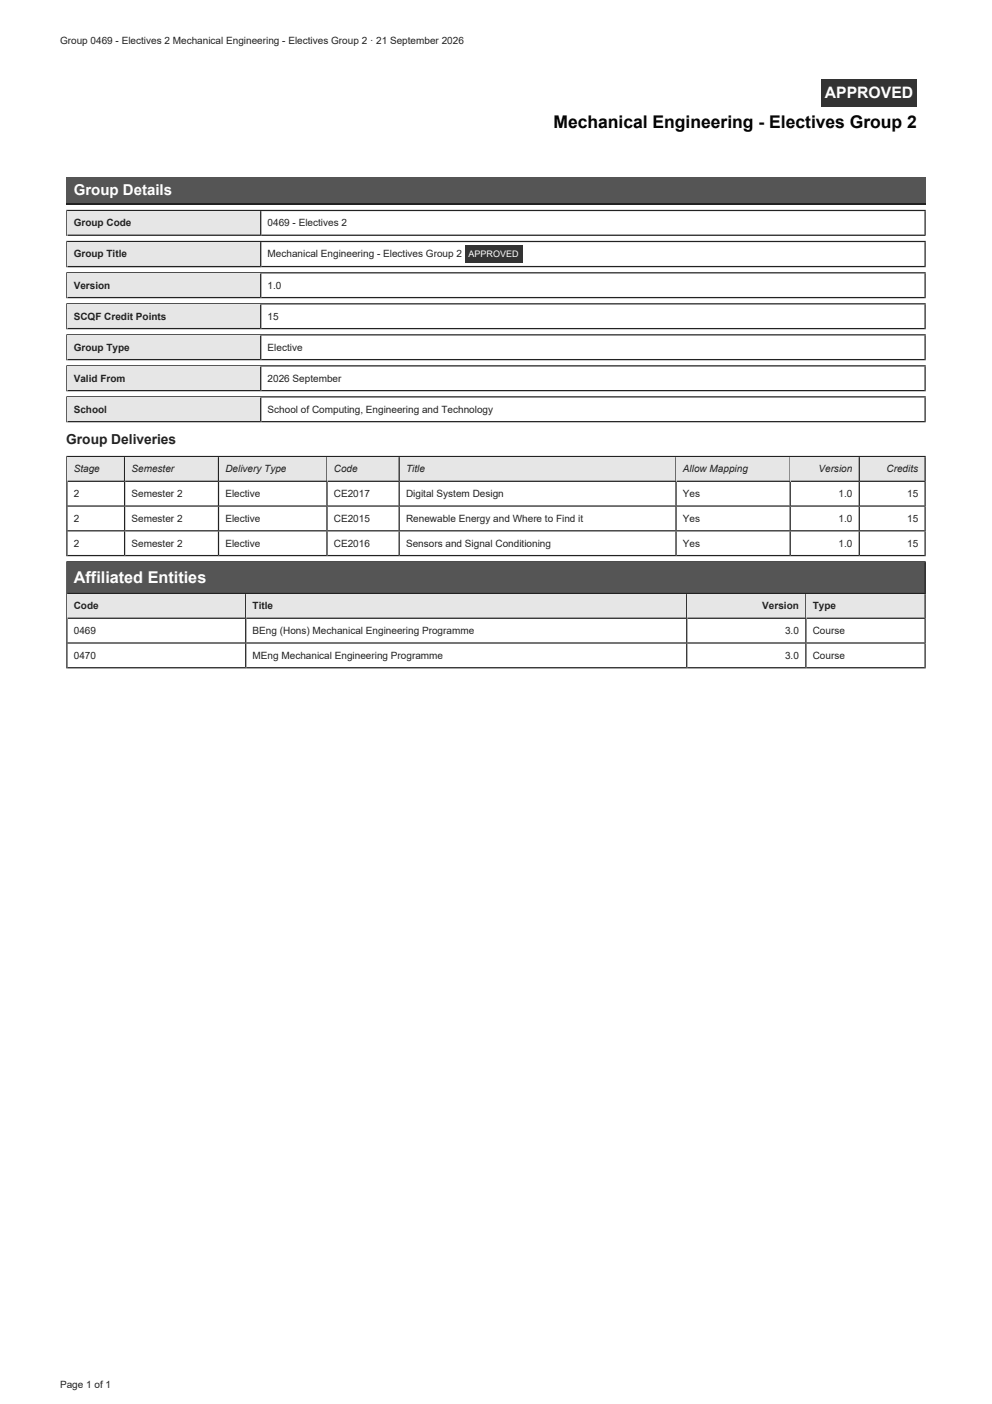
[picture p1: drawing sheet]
<svg xmlns="http://www.w3.org/2000/svg" width="210mm" height="297mm" viewBox="0 0 210 297" stroke-linecap="round" stroke-linejoin="round" font-family="sans-serif">
<defs><g id="words">
<text font-size="3.7" x="117.1" y="27.2">Mechanical Engineering - Electives Group 2</text>
<text font-size="3.4" fill="#fff" x="15.6" y="123.4">Affiliated Entities</text>
<text font-size="3.3" fill="#fff" x="174.5" y="20.7">APPROVED</text>
<text font-size="3.2" fill="#fff" x="15.6" y="41.3">Group Details</text>
<text font-size="2.9" fill="#222" x="14" y="93.9">Group Deliveries</text>
<g font-size="2.1" fill="#222">
<text x="12.7" y="9.3">Group 0469 - Electives 2 Mechanical Engineering - Electives Group 2 · 21 September 2026</text>
<text x="15.6" y="47.9">Group Code</text>
<text x="56.6" y="47.9">0469 - Electives 2</text>
<text x="15.6" y="54.4">Group Title</text>
<text x="56.6" y="54.5">Mechanical Engineering - Electives Group 2</text>
<text x="15.6" y="61.1">Version</text>
<text x="56.6" y="61.1">1.0</text>
<text x="15.6" y="67.6">SCQF Credit Points</text>
<text x="56.6" y="67.7">15</text>
<text x="15.6" y="74.2">Group Type</text>
<text x="56.6" y="74.2">Elective</text>
<text x="15.6" y="80.7">Valid From</text>
<text x="56.6" y="80.8">2026 September</text>
<text x="15.6" y="87.3">School</text>
<text x="56.6" y="87.3">School of Computing, Engineering and Technology</text>
<text x="15.6" y="99.9">Stage</text>
<text x="27.8" y="99.9">Semester</text>
<text x="47.7" y="99.9">Delivery Type</text>
<text x="70.6" y="99.9">Code</text>
<text x="85.9" y="99.9">Title</text>
<text x="144.5" y="99.9">Allow Mapping</text>
<text x="173.2" y="99.9">Version</text>
<text x="187.6" y="99.9">Credits</text>
<text x="15.6" y="105.2">2</text>
<text x="27.8" y="105.2">Semester 2</text>
<text x="47.7" y="105.2">Elective</text>
<text x="70.6" y="105.2">CE2017</text>
<text x="85.9" y="105.2">Digital System Design</text>
<text x="144.5" y="105.2">Yes</text>
<text x="177.4" y="105.2">1.0</text>
<text x="191.9" y="105.2">15</text>
<text x="15.6" y="110.4">2</text>
<text x="27.8" y="110.4">Semester 2</text>
<text x="47.7" y="110.4">Elective</text>
<text x="70.6" y="110.4">CE2015</text>
<text x="85.9" y="110.4">Renewable Energy and Where to Find it</text>
<text x="144.5" y="110.4">Yes</text>
<text x="177.4" y="110.4">1.0</text>
<text x="191.9" y="110.4">15</text>
<text x="15.6" y="115.7">2</text>
<text x="27.8" y="115.7">Semester 2</text>
<text x="47.7" y="115.7">Elective</text>
<text x="70.6" y="115.7">CE2016</text>
<text x="85.9" y="115.7">Sensors and Signal Conditioning</text>
<text x="144.5" y="115.7">Yes</text>
<text x="177.4" y="115.7">1.0</text>
<text x="191.9" y="115.7">15</text>
<text x="15.6" y="128.9">Code</text>
<text x="53.4" y="128.9">Title</text>
<text x="161.3" y="128.9">Version</text>
<text x="172" y="128.9">Type</text>
<text x="15.6" y="134.2">0469</text>
<text x="53.4" y="134.2">BEng (Hons) Mechanical Engineering Programme</text>
<text x="166.1" y="134.2">3.0</text>
<text x="172" y="134.2">Course</text>
<text x="15.6" y="139.4">0470</text>
<text x="53.4" y="139.4">MEng Mechanical Engineering Programme</text>
<text x="166.1" y="139.4">3.0</text>
<text x="172" y="139.4">Course</text>
<text x="12.7" y="293.7">Page 1 of 1</text>
</g>
<text font-size="1.9" fill="#fff" x="99.2" y="54.5">APPROVED</text>
</g></defs>
<path d="M14 37.5h181.9v5.8h-181.9z" fill="#555"/>
<path d="M14 43.2h181.9M14 44.5h181.9M14.2 44.4v5.5" fill="none" stroke="#222" stroke-width=".26"/>
<path d="M14.3 44.7h41v5.2h-41z" fill="#e6e6e6"/>
<path d="M14 51.1h181.9M14.2 51v5.5M14.3 49.8h181.6M55.2 44.7v5.2M195.8 44.7v5.2" fill="none" stroke="#222" stroke-width=".26"/>
<path d="M14.3 51.2h41v5.3h-41z" fill="#e6e6e6"/>
<path d="M14 57.7h181.9M14.2 57.6v5.5M14.3 56.4h181.6M55.2 51.2v5.3M195.8 51.2v5.3" fill="none" stroke="#222" stroke-width=".26"/>
<path d="M14.3 57.9h41v5.2h-41z" fill="#e6e6e6"/>
<path d="M55.2 57.9v5.2M195.8 57.9v5.2M14 64.3h181.9M14.2 64.1v5.6M14.3 63h181.6" fill="none" stroke="#222" stroke-width=".26"/>
<path d="M14.3 64.4h41v5.3h-41z" fill="#e6e6e6"/>
<path d="M14 70.8h181.9M14.2 70.7v5.5M14.3 69.5h181.6M55.2 64.4v5.3M195.8 64.4v5.3" fill="none" stroke="#222" stroke-width=".26"/>
<path d="M14.3 71h41v5.2h-41z" fill="#e6e6e6"/>
<path d="M14 77.4h181.9M14.2 77.3v5.5M14.3 76.1h181.6M55.2 71v5.2M195.8 71v5.2" fill="none" stroke="#222" stroke-width=".26"/>
<path d="M14.3 77.5h41v5.3h-41z" fill="#e6e6e6"/>
<path d="M55.2 77.5v5.3M195.8 77.5v5.3M14 84h181.9M14.2 83.8v5.5M14.3 82.6h181.6" fill="none" stroke="#222" stroke-width=".26"/>
<path d="M14.3 84.1h41v5.2h-41z" fill="#e6e6e6"/>
<path d="M14 96.6h181.9M14.2 96.5v21.2M14.3 89.2h181.6M55.2 84.1v5.2M195.8 84.1v5.2" fill="none" stroke="#222" stroke-width=".26"/>
<path d="M14.3 96.7h12.2v5.3h-12.2z" fill="#e6e6e6"/>
<path d="M26.4 96.7v5.3M14.3 101.8h12.2" fill="none" stroke="#222" stroke-width=".26"/>
<path d="M26.5 96.7h19.9v5.3h-19.9z" fill="#e6e6e6"/>
<path d="M46.2 96.7v5.3M26.5 101.8h19.9" fill="none" stroke="#222" stroke-width=".26"/>
<path d="M46.4 96.7h22.9v5.3h-22.9z" fill="#e6e6e6"/>
<path d="M69.2 96.7v5.3M46.4 101.8h22.9" fill="none" stroke="#222" stroke-width=".26"/>
<path d="M69.3 96.7h15.3v5.3h-15.3z" fill="#e6e6e6"/>
<path d="M84.5 96.7v5.3M69.3 101.8h15.3" fill="none" stroke="#222" stroke-width=".26"/>
<path d="M84.6 96.7h58.6v5.3h-58.6z" fill="#e6e6e6"/>
<path d="M143 96.7v5.3M84.6 101.8h58.6" fill="none" stroke="#222" stroke-width=".26"/>
<path d="M143.2 96.7h24.1v5.3h-24.1z" fill="#e6e6e6"/>
<path d="M167.2 96.7v5.3M143.2 101.8h24.1" fill="none" stroke="#222" stroke-width=".26"/>
<path d="M167.3 96.7h14.7v5.3h-14.7z" fill="#e6e6e6"/>
<path d="M181.8 96.7v5.3M167.3 101.8h14.7" fill="none" stroke="#222" stroke-width=".26"/>
<path d="M182 96.7h13.9v5.3h-13.9z" fill="#e6e6e6"/>
<g fill="none" stroke="#222" stroke-width=".26">
<path d="M195.8 96.7v21M14 118.9h181.9M14.2 118.7v22.7M14.3 107.1h181.6M14.3 112.3h181.6M14.3 117.5h181.6M26.4 102v15.7M46.2 102v15.7M69.2 102v15.7M84.5 102v15.7M143 102v15.7M167.2 102v15.7"/>
<path d="M181.8 102v15.7M182 101.8h13.9"/>
</g>
<path d="M14.3 119h181.6v6.7h-181.6z" fill="#555"/>
<path d="M195.8 119v6.7M14.3 125.6h181.6" fill="none" stroke="#222" stroke-width=".26"/>
<path d="M14.3 125.7h37.8v5.2h-37.8z" fill="#e6e6e6"/>
<path d="M14.3 130.8h37.8M52 125.7v5.2" fill="none" stroke="#222" stroke-width=".26"/>
<path d="M52.1 125.7h93.3v5.2h-93.3z" fill="#e6e6e6"/>
<path d="M52.1 130.8h93.3M145.3 125.7v5.2" fill="none" stroke="#222" stroke-width=".26"/>
<path d="M145.4 125.7h25.3v5.2h-25.3z" fill="#e6e6e6"/>
<path d="M145.4 130.8h25.3M170.5 125.7v5.2" fill="none" stroke="#222" stroke-width=".26"/>
<path d="M170.7 125.7h25.2v5.2h-25.2z" fill="#e6e6e6"/>
<path d="M14.3 136h181.6M52 130.9v10.5M145.3 130.9v10.5M170.5 130.9v10.5M170.7 130.8h25.2M195.8 125.7v15.7M14.3 141.3h181.6" fill="none" stroke="#222" stroke-width=".26"/>
<g fill="#333">
<path d="M173.8 16.7h20.2v5.8h-20.2z"/>
<path d="M98.4 52h12.1v3.6h-12.1z"/>
</g>
<use href="#words"/>
</svg>
